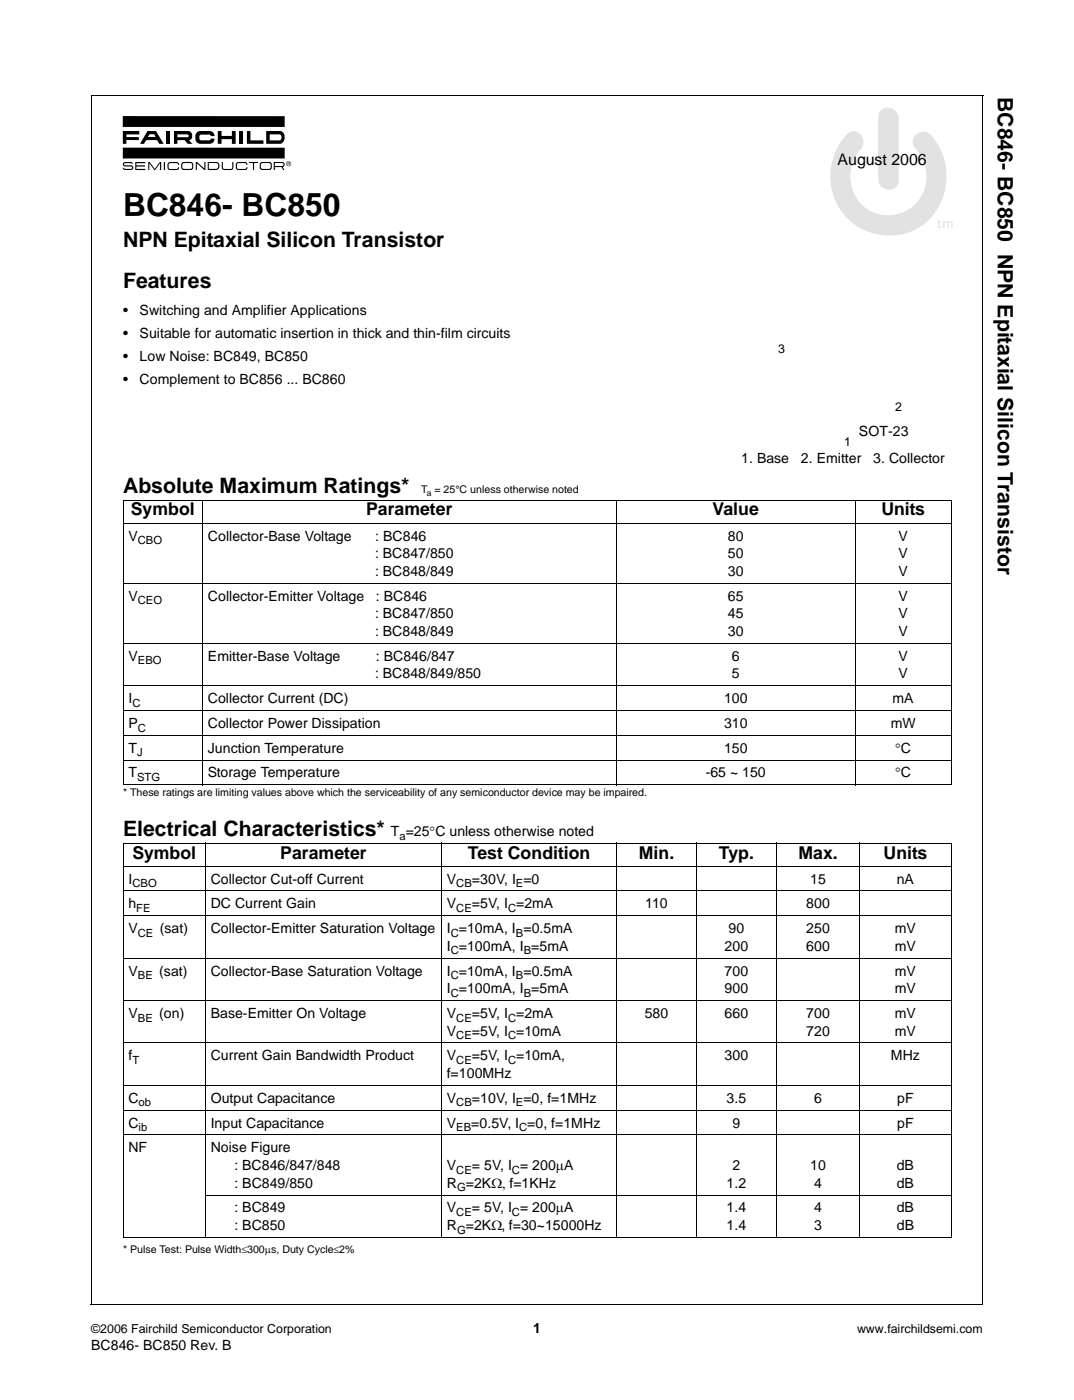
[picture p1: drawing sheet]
<svg xmlns="http://www.w3.org/2000/svg" width="210mm" height="274mm" viewBox="0 0 210 274" stroke-linecap="round" stroke-linejoin="round" font-family="sans-serif">
<defs><g id="words">
<text font-size="6.2" x="24" y="42.1">BC846- BC850</text>
<g font-size="4.1">
<text x="195" y="19" transform="rotate(90 195 19)">BC846- BC850 NPN Epitaxial Silicon Transistor</text>
<text x="24" y="48.4">NPN Epitaxial Silicon Transistor</text>
<text x="24" y="56.3">Features</text>
<text x="24" y="96.4">Absolute Maximum Ratings*</text>
<text x="24" y="163.5">Electrical Characteristics*</text>
</g>
<g font-size="3.5">
<text x="25.6" y="100.8">Symbol</text>
<text x="71.6" y="100.8">Parameter</text>
<text x="139.3" y="100.8">Value</text>
<text x="172.3" y="100.8">Units</text>
<text x="25.9" y="167.9">Symbol</text>
<text x="54.8" y="167.9">Parameter</text>
<text x="91.4" y="167.9">Test Condition</text>
<text x="124.9" y="167.9">Min.</text>
<text x="140.5" y="167.9">Typ.</text>
<text x="156.1" y="167.9">Max.</text>
<text x="172.7" y="167.9">Units</text>
</g>
<text font-size="3.1" x="163.7" y="32.3">August 2006</text>
<g font-size="2.8">
<text x="24" y="61.6">•</text>
<text x="27.3" y="61.6">Switching and Amplifier Applications</text>
<text x="24" y="66.1">•</text>
<text x="24" y="70.6">•</text>
<text x="27.3" y="66.1">Suitable for automatic insertion in thick and thin-film circuits</text>
<text x="27.3" y="70.6">Low Noise: BC849, BC850</text>
<text x="24" y="75.1">•</text>
<text x="27.3" y="75.1">Complement to BC856 ... BC860</text>
<text x="167.9" y="85.3">SOT-23</text>
<text x="144.9" y="90.6">1. Base</text>
<text x="156.5" y="90.6">2. Emitter</text>
<text x="170.7" y="90.6">3. Collector</text>
<text x="25.1" y="105.7">V</text>
<text x="40.6" y="105.7">Collector-Base Voltage</text>
<text x="73.3" y="105.7">: BC846</text>
<text x="142.3" y="105.7">80</text>
<text x="175.6" y="105.7">V</text>
<text x="73.3" y="109.2">: BC847/850</text>
<text x="73.3" y="112.6">: BC848/849</text>
<text x="142.3" y="109.2">50</text>
<text x="142.3" y="112.6">30</text>
<text x="175.6" y="109.2">V</text>
<text x="175.6" y="112.6">V</text>
<text x="25.1" y="117.5">V</text>
<text x="40.6" y="117.5">Collector-Emitter Voltage</text>
<text x="73.5" y="117.5">: BC846</text>
<text x="142.3" y="117.5">65</text>
<text x="175.6" y="117.5">V</text>
<text x="73.3" y="120.9">: BC847/850</text>
<text x="73.3" y="124.4">: BC848/849</text>
<text x="142.3" y="120.9">45</text>
<text x="142.3" y="124.4">30</text>
<text x="175.6" y="120.9">V</text>
<text x="175.6" y="124.4">V</text>
<text x="25.1" y="129.2">V</text>
<text x="40.6" y="129.2">Emitter-Base Voltage</text>
<text x="73.5" y="129.2">: BC846/847</text>
<text x="143" y="129.2">6</text>
<text x="175.6" y="129.2">V</text>
<text x="25.1" y="137.5">I</text>
<text x="40.6" y="137.5">Collector Current (DC)</text>
<text x="73.3" y="132.7">: BC848/849/850</text>
<text x="141.5" y="137.5">100</text>
<text x="143" y="132.7">5</text>
<text x="174.5" y="137.5">mA</text>
<text x="175.6" y="132.7">V</text>
<text x="25.1" y="142.3">P</text>
<text x="40.6" y="142.3">Collector Power Dissipation</text>
<text x="141.5" y="142.3">310</text>
<text x="174.1" y="142.3">mW</text>
<text x="25.1" y="147.2">T</text>
<text x="40.6" y="147.2">Junction Temperature</text>
<text x="141.5" y="147.2">150</text>
<text x="175" y="147.2">°C</text>
<text x="25.1" y="152">T</text>
<text x="40.6" y="152">Storage Temperature</text>
<text x="137.9" y="152">-65 ~ 150</text>
<text x="175" y="152">°C</text>
<text x="76.4" y="163.5">T =25°C unless otherwise noted</text>
<text x="25.1" y="172.8">I</text>
<text x="41.2" y="172.8">Collector Cut-off Current</text>
<text x="87.3" y="172.8">V</text>
<text x="92.2" y="172.8">=30V, I =0</text>
<text x="158.4" y="172.8">15</text>
<text x="175.3" y="172.8">nA</text>
<text x="25.1" y="177.6">h</text>
<text x="41.2" y="177.6">DC Current Gain</text>
<text x="87.3" y="177.6">V</text>
<text x="92.2" y="177.6">=5V, I =2mA</text>
<text x="126.1" y="177.6">110</text>
<text x="157.6" y="177.6">800</text>
<text x="25.1" y="182.5">V</text>
<text x="31.2" y="182.5">(sat)</text>
<text x="41.2" y="182.5">Collector-Emitter Saturation Voltage</text>
<text x="87.3" y="182.5">I =10mA, I =0.5mA</text>
<text x="87.3" y="185.9">I =100mA, I =5mA</text>
<text x="141.6" y="185.9">200</text>
<text x="142.4" y="182.5">90</text>
<text x="157.6" y="182.5">250</text>
<text x="157.6" y="185.9">600</text>
<text x="174.9" y="182.5">mV</text>
<text x="174.9" y="185.9">mV</text>
<text x="25.1" y="190.8">V</text>
<text x="31.1" y="190.8">(sat)</text>
<text x="41.2" y="190.8">Collector-Base Saturation Voltage</text>
<text x="87.3" y="190.8">I =10mA, I =0.5mA</text>
<text x="141.6" y="190.8">700</text>
<text x="174.9" y="190.8">mV</text>
<text x="87.3" y="194.2">I =100mA, I =5mA</text>
<text x="141.6" y="194.2">900</text>
<text x="174.9" y="194.2">mV</text>
<text x="25.1" y="199.1">V</text>
<text x="31.1" y="199.1">(on)</text>
<text x="41.2" y="199.1">Base-Emitter On Voltage</text>
<text x="87.3" y="199.1">V</text>
<text x="87.3" y="202.5">V</text>
<text x="92.2" y="199.1">=5V, I =2mA</text>
<text x="92.2" y="202.5">=5V, I =10mA</text>
<text x="126" y="199.1">580</text>
<text x="141.6" y="199.1">660</text>
<text x="157.6" y="199.1">700</text>
<text x="157.6" y="202.5">720</text>
<text x="174.9" y="199.1">mV</text>
<text x="174.9" y="202.5">mV</text>
<text x="25.1" y="207.3">f</text>
<text x="41.2" y="207.3">Current Gain Bandwidth Product</text>
<text x="87.3" y="207.3">V</text>
<text x="92.2" y="207.3">=5V, I =10mA,</text>
<text x="141.6" y="207.3">300</text>
<text x="174.1" y="207.3">MHz</text>
<text x="25.1" y="215.6">C</text>
<text x="41.2" y="215.6">Output Capacitance</text>
<text x="87.3" y="210.8">f=100MHz</text>
<text x="87.3" y="215.6">V</text>
<text x="92.2" y="215.6">=10V, I =0, f=1MHz</text>
<text x="142" y="215.6">3.5</text>
<text x="159.1" y="215.6">6</text>
<text x="175.3" y="215.6">pF</text>
<text x="25.1" y="220.5">C</text>
<text x="41.2" y="220.5">Input Capacitance</text>
<text x="87.3" y="220.5">V</text>
<text x="92.1" y="220.5">=0.5V, I =0, f=1MHz</text>
<text x="143.2" y="220.5">9</text>
<text x="175.3" y="220.5">pF</text>
<text x="25.1" y="225.3">NF</text>
<text x="41.2" y="225.3">Noise Figure</text>
<text x="45.8" y="228.8">: BC846/847/848</text>
<text x="45.8" y="232.2">: BC849/850</text>
<text x="87.3" y="228.8">V</text>
<text x="87.3" y="232.2">R =2KΩ, f=1KHz</text>
<text x="92.2" y="228.8">= 5V, I = 200µA</text>
<text x="142" y="232.2">1.2</text>
<text x="143.2" y="228.8">2</text>
<text x="158.4" y="228.8">10</text>
<text x="159.1" y="232.2">4</text>
<text x="175.3" y="228.8">dB</text>
<text x="175.3" y="232.2">dB</text>
<text x="45.8" y="237.1">: BC849</text>
<text x="87.3" y="237.1">V</text>
<text x="92.2" y="237.1">= 5V, I = 200µA</text>
<text x="142" y="237.1">1.4</text>
<text x="159.1" y="237.1">4</text>
<text x="175.3" y="237.1">dB</text>
<text x="45.8" y="240.5">: BC850</text>
<text x="87.3" y="240.5">R =2KΩ, f=30~15000Hz</text>
<text x="142" y="240.5">1.4</text>
<text x="159.1" y="240.5">3</text>
<text x="175.3" y="240.5">dB</text>
<text x="17.8" y="264">BC846- BC850 Rev. B</text>
<text x="104.2" y="260.6">1</text>
</g>
<g font-size="2.4">
<text x="152.1" y="69">3</text>
<text x="174.9" y="80.3">2</text>
<text x="165" y="87.2">1</text>
<text x="17.8" y="260.6">©2006 Fairchild Semiconductor Corporation</text>
<text x="167.5" y="260.6">www.fairchildsemi.com</text>
</g>
<g font-size="2.2">
<text x="26.9" y="106.4">CBO</text>
<text x="26.9" y="118.2">CEO</text>
<text x="26.9" y="129.9">EBO</text>
<text x="25.9" y="138.2">C</text>
<text x="26.9" y="143">C</text>
<text x="26.8" y="147.9">J</text>
<text x="26.8" y="152.7">STG</text>
<text x="78.1" y="164.2">a</text>
<text x="25.9" y="173.5">CBO</text>
<text x="89.2" y="173.5">CB</text>
<text x="100.8" y="173.5">E</text>
<text x="26.6" y="178.3">FE</text>
<text x="89.2" y="178.3">CE</text>
<text x="99.3" y="178.3">C</text>
<text x="26.9" y="183.2">CE</text>
<text x="88.1" y="183.2">C</text>
<text x="100.8" y="183.2">B</text>
<text x="26.9" y="191.5">BE</text>
<text x="88.1" y="186.6">C</text>
<text x="88.1" y="191.5">C</text>
<text x="100.8" y="191.5">B</text>
<text x="102.4" y="186.6">B</text>
<text x="88.1" y="194.9">C</text>
<text x="102.4" y="194.9">B</text>
<text x="26.9" y="199.7">BE</text>
<text x="89.2" y="199.7">CE</text>
<text x="89.2" y="203.2">CE</text>
<text x="99.3" y="199.7">C</text>
<text x="99.3" y="203.2">C</text>
<text x="25.9" y="208">T</text>
<text x="89.2" y="208">CE</text>
<text x="99.3" y="208">C</text>
<text x="27.1" y="216.3">ob</text>
<text x="27.1" y="221.2">ib</text>
<text x="89.2" y="216.3">CB</text>
<text x="89.2" y="221.2">EB</text>
<text x="100.8" y="216.3">E</text>
<text x="101.5" y="221.2">C</text>
<text x="89.2" y="229.5">CE</text>
<text x="89.3" y="232.9">G</text>
<text x="100.1" y="229.5">C</text>
<text x="89.2" y="237.8">CE</text>
<text x="100.1" y="237.8">C</text>
<text x="89.3" y="241.2">G</text>
</g>
<g font-size="2.1">
<text x="82.3" y="96.4">T = 25°C unless otherwise noted</text>
<text x="24" y="155.6">* These ratings are limiting values above which the serviceability of any semiconductor device may be impaired.</text>
<text x="24" y="245.1">* Pulse Test: Pulse Width≤300µs, Duty Cycle≤2%</text>
</g>
<text font-size="1.7" x="83.4" y="96.9">a</text>
</g></defs>
<g fill="#000">
<path d="M24.1 31.9l.4-.2h1.3l.2 .3-.6-.1h-.9l-.3 .2 .3 .2h1.1a.46 .46 0 0 1 .5 .5 .46 .46 0 0 1-.5 .4h-1.4l-.2-.4h.2l.3 .2h1.1l.2-.2-.2-.2h-1.1a.42 .42 0 0 1-.4-.2 .42 .42 0 0 1 0-.5zM24 25.6h3.2v.7h-2.5v.5h2.4v.6h-2.4v.7h-.7zM26.4 31.7h2v.2h-1.7v.4h1.6v.3h-1.6v.4h1.7v.3h-2zM29 31.7h.2l1 1.3 1-1.3h.3v1.6l-.2-.1v-1.3l-1 1.4h-.1l-1-1.4v1.3h-.2zM32 31.7h.2v1.5h-.2zM32.5 25.6h.7v2.5h-.7zM32.8 31.9l.4-.2h1.3l.5 .2v.3h-.2l-.3-.3h-1.4l-.1 .3 .1 .8h1.4l.3-.3h.2v.3l-.5 .3-1.5-.1a1.14 1.14 0 0 1-.2-1.3zM38.3 31.7h.2l1.4 1.3v-1.3h.2l.1 1.5h-.3l-1.4-1.3v1.3h-.2zM38.5 25.9a3.5 3.5 0 0 1 2.8-.2l.6 .5v.4h-.7l-.3-.3h-1.5l-.4 .2v.8l.4 .1h1.5l.3-.3h.7a.96 .96 0 0 1-.9 1h-1.8a1.3 1.3 0 0 1-1.1-.9 1.3 1.3 0 0 1 .4-1.3zM42.6 25.6h.7v1h2v-1h.8v2.5h-.8v-.9h-2v.9h-.7zM43.3 31.7h.3v1.1l.2 .2h1.5l.1-.3v-1h.2l-.1 1.3-.4 .3-1.5-.1-.3-.4zM46.8 25.6h.7v2.5h-.7z"/>
<path d="M46.2 31.9l.4-.2h1.3l.4 .2 .1 .3h-.2l-.3-.3h-1.5l-.1 .3 .1 .8h1.5l.3-.3h.2l-.1 .3-.4 .3-1.6-.1a1.14 1.14 0 0 1-.1-1.3zM48.3 25.6h.6v1.9h2.6v.6h-3.2zM48.7 31.7h1.7v.2h-.7v1.4h-.3v-1.4h-.7zM24 22.7h31.6v2.1h-31.6zM24 28.9h31.6v2.1h-31.6z"/>
<path d="M28.8 25.6l-1.4 2.5h.7l.5-.7h2.1l.4 .7h.9l-1.5-2.5zM29.2 26.3h.9l.3 .5h-1.5z"/>
<path d="M34 25.6v2.5h.7v-.7h1.4l.6 .7h.9l-.7-.7a.93 .93 0 0 0 .7-.9 .93 .93 0 0 0-.8-.9zM34.7 26.3h1.9l.2 .1a.27 .27 0 0 1 .1 .3 .27 .27 0 0 1-.3 .1h-1.9z"/>
<path d="M35.5 31.9a1.14 1.14 0 0 0 .1 1.3h1.9a1.06 1.06 0 0 0 0-1.5h-1.6zM35.7 32l.3-.1h1.4l.2 .3-.1 .7-.3 .1h-1.4l-.2-.3z"/>
<path d="M40.6 31.7v1.5h1.6a.8 .8 0 0 0 .7-.9 .8 .8 0 0 0-1-.6zM40.8 31.9h1.6l.2 .1v.8l-.4 .2h-1.4z"/>
<path d="M50.8 31.9a1.14 1.14 0 0 0 .2 1.3h1.9a1.06 1.06 0 0 0 0-1.5h-1.7zM51.1 31.9h1.6l.2 .3v.7l-.3 .1h-1.5l-.1-.3v-.5z"/>
<path d="M52 25.6v2.5h2.9a1.39 1.39 0 0 0 .7-1.2 1.39 1.39 0 0 0-.8-1.3zM52.7 26.3h2.1a.74 .74 0 0 1-.1 1.1l-2 .1z"/>
<path d="M53.5 31.7v1.5h.2v-.5h1.3l.4 .5 .2 .1-.3-.6 .1-.1a.56 .56 0 0 0 .1-.8l-.5-.1zM53.7 31.9h1.5l.2 .3-.3 .3h-1.4z"/>
<path d="M56 32a.42 .42 0 0 1 .8 0 .42 .42 0 0 1-.8 0zM55.9 32a.5 .5 0 0 0 1 0 .5 .5 0 0 0-1 0zM56.2 31.7v.6l.1-.2 .4 .2-.2-.3 .1-.2zM56.3 31.8h.2v.2h-.2z"/>
</g>
<path d="M17.8 18.5v236.6M17.8 18.6h174.4M192.1 18.6v236.6M17.7 255.1h174.4" fill="none" stroke="#000" stroke-width=".2"/>
<path d="M162.3 21h24.2v25.4h-24.2z" fill="#fff"/>
<g fill="#e2e2de">
<path d="M165.5 26.2a1.86 1.86 0 0 1 2.1-.4 1.86 1.86 0 0 1 1.1 1.8 2.7 2.7 0 0 1-1.1 2.3 7.6 7.6 0 0 0-.7 8 7.6 7.6 0 0 0 6.9 4.2 7.7 7.7 0 0 0 6.8-4.9 7.7 7.7 0 0 0-1.7-8.2 1.99 1.99 0 0 1 .2-2.7 1.99 1.99 0 0 1 2.8 .1 12 12 0 0 1-3.5 18.8 11.6 11.6 0 0 1-13.9-3.7 11.6 11.6 0 0 1 .3-14.3z"/>
<path d="M172.2 21.5a2.11 2.11 0 0 1 2.2-.2 2.11 2.11 0 0 1 1.2 1.8v12.2a1.99 1.99 0 0 1-2.1 1.8 1.99 1.99 0 0 1-1.8-2.1v-12.1a1.74 1.74 0 0 1 .5-1.4z"/>
</g>
<g fill="none" stroke="#000" stroke-width=".2">
<path d="M24 97.8h161.9M24 97.9v55.5M39.6 97.7v55.9M120.4 97.7v55.9M167.2 97.7v55.9M185.9 97.9v55.5M24 102.3h161.9M24 114h161.9M24 125.8h161.9M24 134.1h161.9M24 138.9h161.9M24 143.8h161.9"/>
<path d="M24 148.6h161.9M24 153.5h161.9M24 164.9h161.9M24 169.4h161.9M24 174.2h161.9M24 179h161.9M24 165v76.9M40.2 164.8v77.3M86.3 164.8v77.3M120.5 164.8v77.3M136.1 164.8v77.3M151.7 164.8v77.3"/>
<path d="M168.1 164.8v77.3M185.9 165v76.9M24 187.3h161.9M24 195.6h161.9M24 203.9h161.9M24 212.2h161.9M24 217.1h161.9M24 221.9h161.9M40.1 233.7h145.8M24 242h161.9"/>
</g>
<path d="M145.5 61.7h35.2v24.9h-35.2z" fill="#fff"/>
<use href="#words"/>
</svg>
